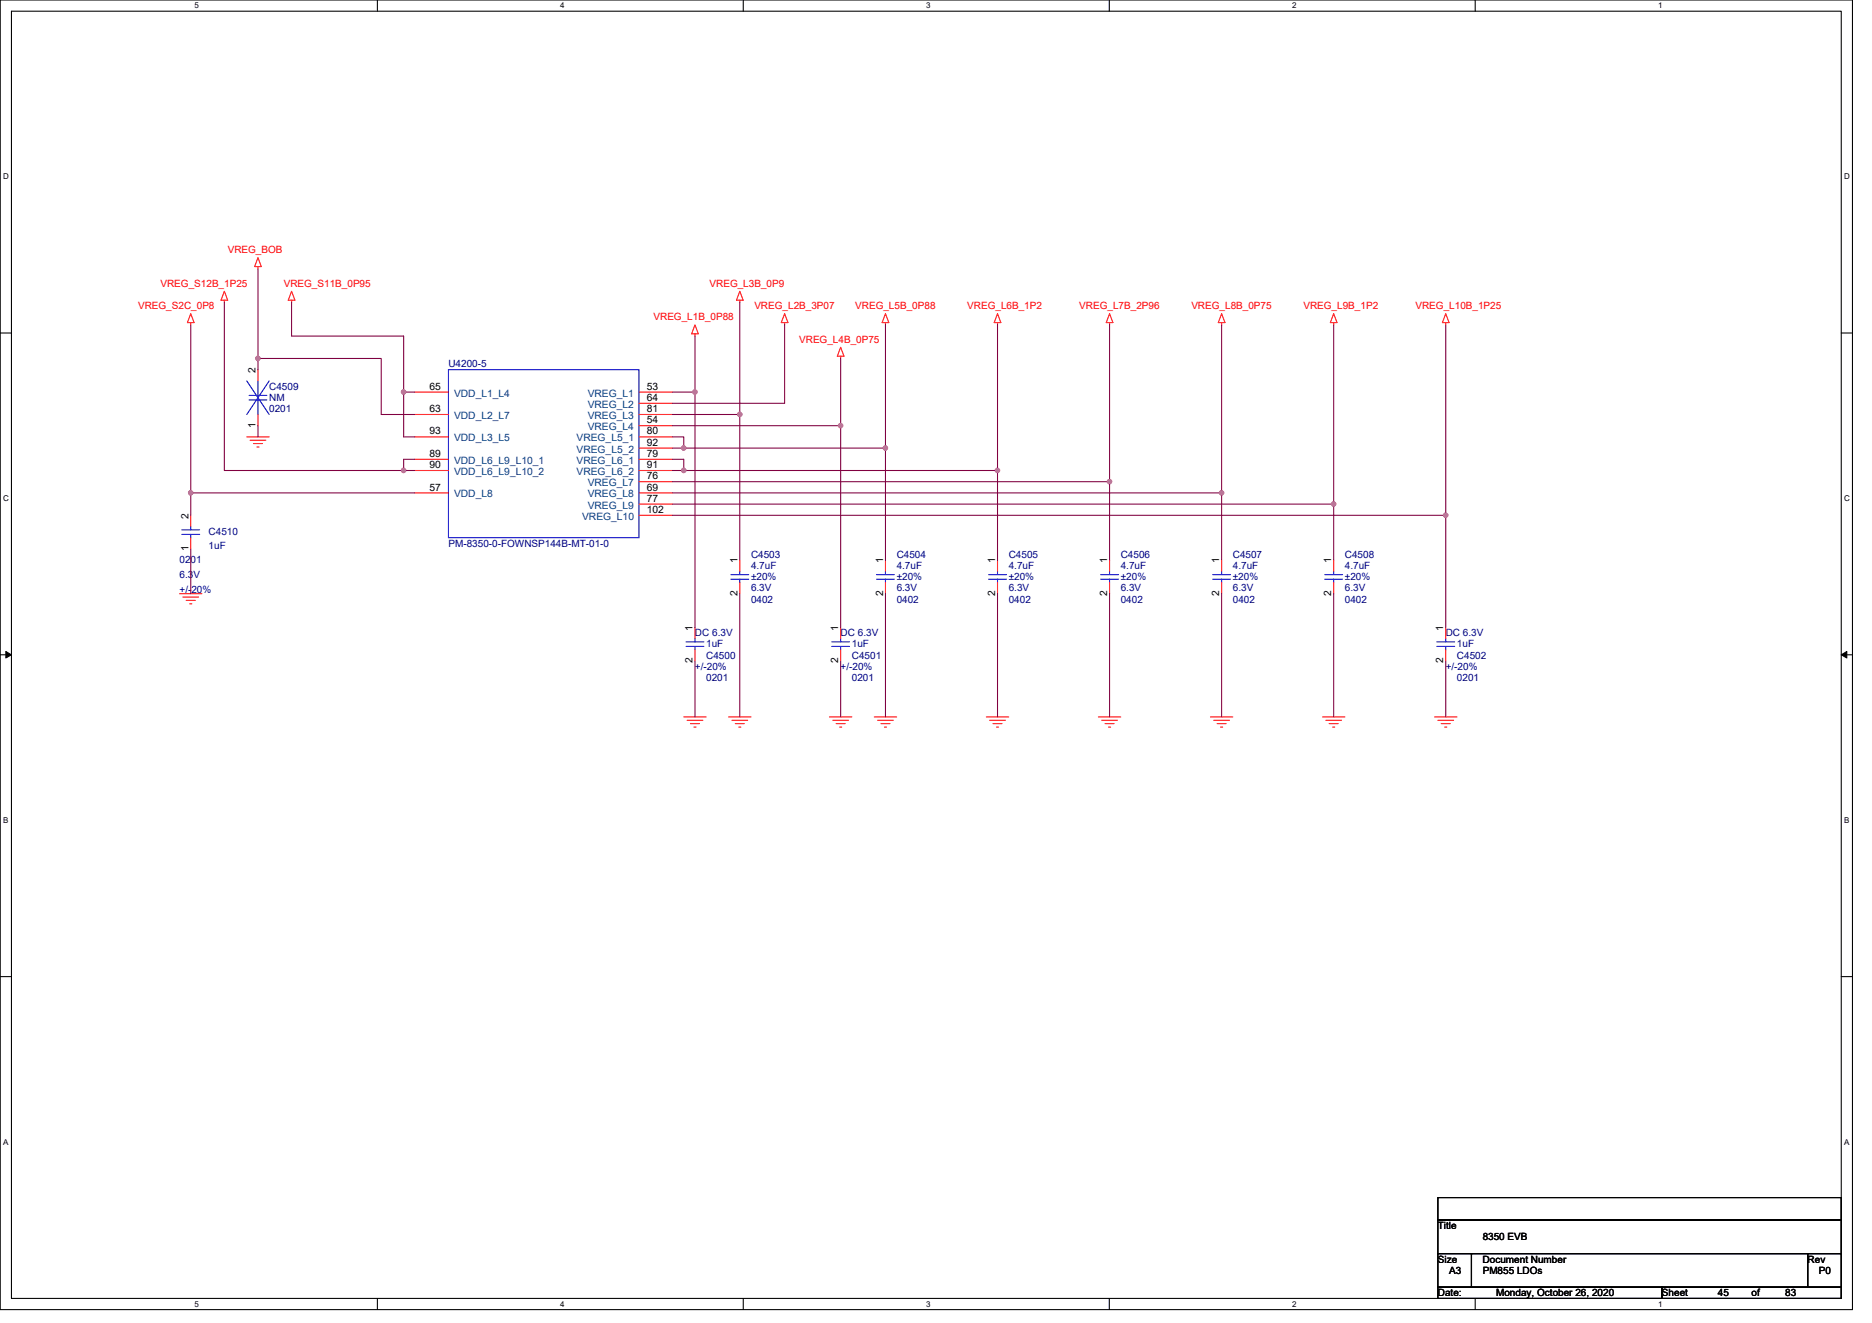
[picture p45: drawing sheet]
<svg xmlns="http://www.w3.org/2000/svg" width="297mm" height="210mm" viewBox="0 0 297 210" stroke-linecap="round" stroke-linejoin="round" font-family="sans-serif">
<defs><g id="words">
<g font-size="1.6" fill="#f00">
<text x="36.1" y="40.2">VREG_BOB</text>
<text x="25.5" y="45.5">VREG_S12B_1P25</text>
<text x="45" y="45.5">VREG_S11B_0P95</text>
<text x="112.6" y="45.5">VREG_L3B_0P9</text>
<text x="21.9" y="49.1">VREG_S2C_0P8</text>
<text x="103.7" y="50.8">VREG_L1B_0P88</text>
<text x="119.7" y="49.1">VREG_L2B_3P07</text>
<text x="135.7" y="49.1">VREG_L5B_0P88</text>
<text x="153.5" y="49.1">VREG_L6B_1P2</text>
<text x="171.3" y="49.1">VREG_L7B_2P96</text>
<text x="189" y="49.1">VREG_L8B_0P75</text>
<text x="206.8" y="49.1">VREG_L9B_1P2</text>
<text x="224.6" y="49.1">VREG_L10B_1P25</text>
<text x="126.8" y="54.4">VREG_L4B_0P75</text>
</g>
<g font-size="1.6">
<text x="40.6" y="59.2" transform="rotate(-90 40.6 59.2)">2</text>
<text x="68.1" y="61.8">65</text>
<text x="68.1" y="65.4">63</text>
<text x="102.6" y="61.8">53</text>
<text x="102.6" y="63.6">64</text>
<text x="102.6" y="65.4">81</text>
<text x="40.6" y="67.9" transform="rotate(-90 40.6 67.9)">1</text>
<text x="68.1" y="69">93</text>
<text x="102.6" y="67.2">54</text>
<text x="102.6" y="69">80</text>
<text x="102.6" y="70.7">92</text>
<text x="68.1" y="72.5">89</text>
<text x="68.1" y="74.3">90</text>
<text x="68.1" y="77.9">57</text>
<text x="102.6" y="76.1">76</text>
<text x="102.6" y="77.9">69</text>
<text x="102.6" y="72.5">79</text>
<text x="102.6" y="74.3">91</text>
<text x="29.9" y="82.3" transform="rotate(-90 29.9 82.3)">2</text>
<text x="102.6" y="79.6">77</text>
<text x="102.6" y="81.4">102</text>
<text x="29.9" y="87.5" transform="rotate(-90 29.9 87.5)">1</text>
<text x="117" y="89.4" transform="rotate(-90 117 89.4)">1</text>
<text x="140.1" y="89.4" transform="rotate(-90 140.1 89.4)">1</text>
<text x="157.9" y="89.4" transform="rotate(-90 157.9 89.4)">1</text>
<text x="175.7" y="89.4" transform="rotate(-90 175.7 89.4)">1</text>
<text x="193.5" y="89.4" transform="rotate(-90 193.5 89.4)">1</text>
<text x="211.2" y="89.4" transform="rotate(-90 211.2 89.4)">1</text>
<text x="117" y="94.6" transform="rotate(-90 117 94.6)">2</text>
<text x="140.1" y="94.6" transform="rotate(-90 140.1 94.6)">2</text>
<text x="157.9" y="94.6" transform="rotate(-90 157.9 94.6)">2</text>
<text x="175.7" y="94.6" transform="rotate(-90 175.7 94.6)">2</text>
<text x="193.5" y="94.6" transform="rotate(-90 193.5 94.6)">2</text>
<text x="211.2" y="94.6" transform="rotate(-90 211.2 94.6)">2</text>
<text x="109.9" y="100.1" transform="rotate(-90 109.9 100.1)">1</text>
<text x="133" y="100.1" transform="rotate(-90 133 100.1)">1</text>
<text x="229" y="100.1" transform="rotate(-90 229 100.1)">1</text>
<text x="109.9" y="105.3" transform="rotate(-90 109.9 105.3)">2</text>
<text x="133" y="105.3" transform="rotate(-90 133 105.3)">2</text>
<text x="229" y="105.3" transform="rotate(-90 229 105.3)">2</text>
<text x="228.1" y="195.1">Title</text>
<text x="235.3" y="196.8">8350 EVB</text>
<text x="228.1" y="200.4">Size</text>
<text x="229.9" y="202.2">A3</text>
<text x="235.3" y="200.4">Document Number</text>
<text x="235.3" y="202.2">PM855 LDOs</text>
<text x="286.8" y="200.4">Rev</text>
<text x="288.6" y="202.2">P0</text>
<text x="228.1" y="205.7">Date:</text>
<text x="237.4" y="205.7">Monday, October 26, 2020</text>
<text x="263.7" y="205.7">Sheet</text>
<text x="272.6" y="205.7">45</text>
<text x="277.9" y="205.7">of</text>
<text x="283.3" y="205.7">83</text>
</g>
<g font-size="1.6" fill="#000080">
<text x="71.2" y="58.3">U4200-5</text>
<text x="42.7" y="61.9">C4509</text>
<text x="42.7" y="63.6">NM</text>
<text x="42.7" y="65.4">0201</text>
<text x="28.5" y="89.4">0201</text>
<text x="33.1" y="85">C4510</text>
<text x="33.1" y="87.1">1uF</text>
<text x="71.2" y="86.8">PM-8350-0-FOWNSP144B-MT-01-0</text>
<text x="119.2" y="88.5">C4503</text>
<text x="142.3" y="88.5">C4504</text>
<text x="160.1" y="88.5">C4505</text>
<text x="177.8" y="88.5">C4506</text>
<text x="195.6" y="88.5">C4507</text>
<text x="213.4" y="88.5">C4508</text>
<text x="28.5" y="91.7">6.3V</text>
<text x="28.5" y="94">+/-20%</text>
<text x="119.2" y="90.3">4.7uF</text>
<text x="119.2" y="95.7">0402</text>
<text x="119.2" y="93.9">6.3V</text>
<text x="119.2" y="92.1">±20%</text>
<text x="142.3" y="90.3">4.7uF</text>
<text x="142.3" y="95.7">0402</text>
<text x="142.3" y="93.9">6.3V</text>
<text x="142.3" y="92.1">±20%</text>
<text x="160.1" y="90.3">4.7uF</text>
<text x="160.1" y="95.7">0402</text>
<text x="160.1" y="93.9">6.3V</text>
<text x="160.1" y="92.1">±20%</text>
<text x="177.8" y="90.3">4.7uF</text>
<text x="177.8" y="95.7">0402</text>
<text x="177.8" y="93.9">6.3V</text>
<text x="177.8" y="92.1">±20%</text>
<text x="195.6" y="90.3">4.7uF</text>
<text x="195.6" y="95.7">0402</text>
<text x="195.6" y="93.9">6.3V</text>
<text x="195.6" y="92.1">±20%</text>
<text x="213.4" y="90.3">4.7uF</text>
<text x="213.4" y="95.7">0402</text>
<text x="213.4" y="93.9">6.3V</text>
<text x="213.4" y="92.1">±20%</text>
<text x="110.3" y="101">DC 6.3V</text>
<text x="133.4" y="101">DC 6.3V</text>
<text x="229.4" y="101">DC 6.3V</text>
<text x="110.3" y="106.3">+/-20%</text>
<text x="112.1" y="104.5">C4500</text>
<text x="112.1" y="102.8">1uF</text>
<text x="133.4" y="106.3">+/-20%</text>
<text x="135.2" y="104.5">C4501</text>
<text x="135.2" y="102.8">1uF</text>
<text x="229.4" y="106.3">+/-20%</text>
<text x="231.2" y="104.5">C4502</text>
<text x="231.2" y="102.8">1uF</text>
<text x="112.1" y="108.1">0201</text>
<text x="135.2" y="108.1">0201</text>
<text x="231.2" y="108.1">0201</text>
</g>
<g font-size="1.6" fill="#004080">
<text x="72" y="62.9">VDD_L1_L4</text>
<text x="93.3" y="62.9">VREG_L1</text>
<text x="93.3" y="64.7">VREG_L2</text>
<text x="72" y="66.5">VDD_L2_L7</text>
<text x="72" y="70.1">VDD_L3_L5</text>
<text x="91.5" y="70.1">VREG_L5_1</text>
<text x="91.5" y="71.8">VREG_L5_2</text>
<text x="93.3" y="66.5">VREG_L3</text>
<text x="93.3" y="68.3">VREG_L4</text>
<text x="72" y="73.6">VDD_L6_L9_L10_1</text>
<text x="72" y="75.4">VDD_L6_L9_L10_2</text>
<text x="91.5" y="73.6">VREG_L6_1</text>
<text x="91.5" y="75.4">VREG_L6_2</text>
<text x="93.3" y="77.2">VREG_L7</text>
<text x="72" y="79">VDD_L8</text>
<text x="92.4" y="82.5">VREG_L10</text>
<text x="93.3" y="79">VREG_L8</text>
<text x="93.3" y="80.7">VREG_L9</text>
</g>
<g font-size="1.3">
<text x="30.8" y="1.3">5</text>
<text x="88.9" y="1.3">4</text>
<text x="147" y="1.3">3</text>
<text x="205" y="1.3">2</text>
<text x="263.1" y="1.3">1</text>
<text x=".5" y="28.4">D</text>
<text x="292.6" y="28.4">D</text>
<text x=".5" y="79.5">C</text>
<text x="292.6" y="79.5">C</text>
<text x=".5" y="130.6">B</text>
<text x="292.6" y="130.6">B</text>
<text x=".5" y="181.7">A</text>
<text x="292.6" y="181.7">A</text>
<text x="30.8" y="207.4">5</text>
<text x="88.9" y="207.4">4</text>
<text x="147" y="207.4">3</text>
<text x="205" y="207.4">2</text>
<text x="263.1" y="207.4">1</text>
</g>
</g></defs>
<path d="M0 0h293.9v207.9h-293.9zM1.8 1.8h290.4v204.3h-290.4z" fill="none" stroke="#000" stroke-width=".17"/>
<g fill="#fff">
<path d="M30.8 .2h.7v1.4h-.7z"/>
<path d="M30.8 206.3h.7v1.4h-.7z"/>
</g>
<path d="M59.9 0v1.8M59.9 206.1v1.8" fill="none" stroke="#000" stroke-width=".17"/>
<g fill="#fff">
<path d="M88.9 .2h.7v1.4h-.7z"/>
<path d="M88.9 206.3h.7v1.4h-.7z"/>
</g>
<path d="M117.9 0v1.8M117.9 206.1v1.8" fill="none" stroke="#000" stroke-width=".17"/>
<g fill="#fff">
<path d="M147 .2h.7v1.4h-.7z"/>
<path d="M147 206.3h.7v1.4h-.7z"/>
</g>
<path d="M176 0v1.8M176 206.1v1.8" fill="none" stroke="#000" stroke-width=".17"/>
<g fill="#fff">
<path d="M205 .2h.7v1.4h-.7z"/>
<path d="M205 206.3h.7v1.4h-.7z"/>
</g>
<path d="M234.1 0v1.8M234.1 206.1v1.8" fill="none" stroke="#000" stroke-width=".17"/>
<g fill="#fff">
<path d="M263.1 .2h.7v1.4h-.7z"/>
<path d="M263.1 206.3h.7v1.4h-.7z"/>
<path d="M.5 27.3h.9v1.4h-.9z"/>
<path d="M292.6 27.3h.9v1.4h-.9z"/>
<path d="M.5 78.4h.9v1.4h-.9z"/>
<path d="M292.6 78.4h.9v1.4h-.9z"/>
</g>
<path d="M0 52.9h1.8M292.2 52.9h1.7" fill="none" stroke="#000" stroke-width=".17"/>
<g fill="#fff">
<path d="M.5 129.5h.8v1.4h-.8z"/>
<path d="M292.6 129.5h.9v1.4h-.9z"/>
</g>
<path d="M0 103.9h1.8M292.2 103.9h1.7" fill="none" stroke="#000" stroke-width=".17"/>
<path d="M.9 103.4l.9 .5-.9 .5zM292.2 103.9l.8-.5v1z" fill="#000" stroke="#000" stroke-width=".16"/>
<g fill="#fff">
<path d="M.5 180.5h.8v1.4h-.8z"/>
<path d="M292.6 180.5h.9v1.4h-.9z"/>
</g>
<path d="M0 155h1.8M292.2 155h1.7M228.2 190.1h64v3.5h-64zM228.2 193.6h64v5.4h-64zM228.2 199h5.3v5.3h-5.3zM233.5 199h53.3v5.3h-53.3zM286.8 199h5.4v5.3h-5.4zM228.2 204.3h35.5v1.8h-35.5zM263.7 204.3h28.5v1.8h-28.5z" fill="none" stroke="#000" stroke-width=".17"/>
<g fill="none" stroke="#f00" stroke-width=".17">
<path d="M30.3 49.8l.5 1.4h-1.1zM30.3 51.2v.4M35.6 46.2l.5 1.4h-1zM35.6 47.6v.4M40.9 40.9l.6 1.4h-1.1zM40.9 42.3v.4M40.9 58.7v1.8M46.3 46.2l.5 1.4h-1.1zM46.3 47.6v.4M110.3 51.6l.5 1.4h-1.1zM110.3 53v.3M117.4 46.2l.5 1.4h-1z"/>
<path d="M117.4 47.6v.4M124.5 49.8l.5 1.4h-1zM124.5 51.2v.4M133.4 55.1l.5 1.4h-1zM133.4 56.5v.4M140.5 49.8l.5 1.4h-1zM140.5 51.2v.4M158.3 49.8l.5 1.4h-1zM158.3 51.2v.4M176.1 49.8l.5 1.4h-1.1zM176.1 51.2v.4M193.8 49.8l.6 1.4h-1.1z"/>
<path d="M193.8 51.2v.4M211.6 49.8l.5 1.4h-1zM211.6 51.2v.4M229.4 49.8l.5 1.4h-1zM229.4 51.2v.4M39.2 69.3h3.5M39.7 69.9h2.5M40.2 70.4h1.5M40.8 71h.3M40.9 65.8v1.8M65.8 62.2h5.4M65.8 65.8h5.4"/>
<path d="M65.8 69.3h5.4M65.8 72.9h5.4M65.8 74.7h5.4M65.8 78.2h5.4M101.4 62.2h5.3M101.4 64h5.3M101.4 65.8h5.3M101.4 67.6h5.3M101.4 69.3h5.3M101.4 71.1h5.3M101.4 72.9h5.3M101.4 74.7h5.3"/>
<path d="M101.4 76.5h5.3M101.4 78.2h5.3M28.5 94.2h3.5M29 94.8h2.5M29.5 95.3h1.5M30.1 95.8h.3M30.3 85.3v1.8M30.3 81.8v1.8M101.4 80h5.3M101.4 81.8h5.3M110.3 99.6v1.7M117.4 88.9v1.8"/>
<path d="M117.4 92.5v1.7M133.4 99.6v1.7M140.5 88.9v1.8M140.5 92.5v1.7M158.3 88.9v1.8M158.3 92.5v1.7M176.1 88.9v1.8M176.1 92.5v1.7M193.8 88.9v1.8M193.8 92.5v1.7M211.6 88.9v1.8M211.6 92.5v1.7"/>
<path d="M229.4 99.6v1.7M108.5 113.8h3.6M109 114.3h2.5M109.6 114.9h1.4M110.1 115.4h.3M110.3 103.1v1.8M115.6 113.8h3.6M116.1 114.3h2.5M116.7 114.9h1.4M117.2 115.4h.4M131.6 113.8h3.6M132.1 114.3h2.5"/>
<path d="M132.7 114.9h1.4M133.2 115.4h.4M133.4 103.1v1.8M138.7 113.8h3.6M139.3 114.3h2.4M139.8 114.9h1.4M140.3 115.4h.4M156.5 113.8h3.6M157 114.3h2.5M157.6 114.9h1.4M158.1 115.4h.4M174.3 113.8h3.5"/>
<path d="M174.8 114.3h2.5M175.3 114.9h1.5M175.9 115.4h.3M192.1 113.8h3.5M192.6 114.3h2.5M193.1 114.9h1.5M193.7 115.4h.3M209.8 113.8h3.6M210.4 114.3h2.5M210.9 114.9h1.4M211.5 115.4h.3M227.6 113.8h3.6"/>
<path d="M228.2 114.3h2.4M228.7 114.9h1.4M229.2 115.4h.4M229.4 103.1v1.8"/>
</g>
<g fill="none" stroke="#00f" stroke-width=".17">
<path d="M71.2 58.7h30.2v26.6h-30.2zM39.2 60.5l3.5 5.3M39.5 63.5h2.9M39.5 62.8h2.9M40.9 63.5v2.3M40.9 60.5v2.3M42.7 60.5l-3.5 5.3M28.8 84.8h2.9M28.8 84.1h2.9M30.3 84.8v.5M30.3 83.6v.5M116 91.2h2.8"/>
<path d="M116 91.9h2.8M117.4 90.7v.5M117.4 91.9v.6M139.1 91.2h2.8M139.1 91.9h2.8M140.5 90.7v.5M140.5 91.9v.6M156.9 91.2h2.8M156.9 91.9h2.8M158.3 90.7v.5M158.3 91.9v.6M174.6 91.2h2.9"/>
<path d="M174.6 91.9h2.9M176.1 90.7v.5M176.1 91.9v.6M192.4 91.2h2.9M192.4 91.9h2.9M193.8 90.7v.5M193.8 91.9v.6M210.2 91.2h2.8M210.2 91.9h2.8M211.6 90.7v.5M211.6 91.9v.6M108.9 101.9h2.8"/>
<path d="M108.9 102.6h2.8M110.3 101.3v.6M110.3 102.6v.5M132 101.9h2.8M132 102.6h2.8M133.4 101.3v.6M133.4 102.6v.5M228 101.9h2.8M228 102.6h2.8M229.4 101.3v.6M229.4 102.6v.5"/>
</g>
<g fill="none" stroke="#800040" stroke-width=".17">
<path d="M30.3 51.6v26.6h35.5M35.6 48v26.7h28.4M40.9 56.9h19.6v8.9h5.3M40.9 42.7v14.2M40.9 56.9v1.8M46.3 48v5.3h17.7v8.9M110.3 53.3v8.9M117.4 48v17.8M124.5 51.6v12.4h-17.8M133.4 56.9v10.7M140.5 51.6v19.5M158.3 51.6v23.1"/>
<path d="M176.1 51.6v24.9M193.8 51.6v26.6M211.6 51.6v28.4M229.4 51.6v30.2M30.3 78.2v3.6M40.9 67.6v1.7M64 62.2v7.1h1.8M64 74.7h1.8M64 62.2h1.8M65.8 72.9h-1.8v1.8M106.7 67.6h26.7M106.7 71.1h1.8"/>
<path d="M106.7 74.7h1.8M106.7 69.3h1.8v1.8M106.7 72.9h1.8v1.8M106.7 78.2h87.1M106.7 62.2h3.6M106.7 65.8h10.7M106.7 76.5h69.4M108.5 71.1h32M108.5 74.7h49.8M110.3 62.2v37.4M117.4 65.8v23.1M133.4 67.6v32"/>
<path d="M140.5 71.1v17.8M158.3 74.7v14.2M176.1 76.5v12.4M193.8 78.2v10.7M30.3 87.1v7.1M106.7 80h104.9M106.7 81.8h122.7M117.4 94.2v19.6M140.5 94.2v19.6M158.3 94.2v19.6M176.1 94.2v19.6M193.8 94.2v19.6"/>
<path d="M211.6 80v8.9M211.6 94.2v19.6M229.4 81.8v17.8M110.3 104.9v8.9M133.4 104.9v8.9M229.4 104.9v8.9"/>
</g>
<g fill="#f0f" stroke="#f0f" stroke-width=".17">
<circle cx="40.9" cy="56.9" r=".35"/>
<circle cx="64" cy="74.7" r=".35"/>
<circle cx="30.3" cy="78.2" r=".35"/>
<circle cx="176" cy="76.4" r=".35"/>
<circle cx="193.8" cy="78.2" r=".35"/>
<circle cx="211.6" cy="80" r=".35"/>
<circle cx="229.4" cy="81.8" r=".35"/>
<circle cx="108.5" cy="71.1" r=".35"/>
<circle cx="158.3" cy="74.7" r=".35"/>
<circle cx="108.5" cy="74.7" r=".35"/>
<circle cx="110.3" cy="62.2" r=".35"/>
<circle cx="117.4" cy="65.8" r=".35"/>
<circle cx="140.5" cy="71.1" r=".35"/>
<circle cx="64" cy="62.2" r=".35"/>
<circle cx="133.4" cy="67.6" r=".35"/>
</g>
<use href="#words"/>
</svg>
